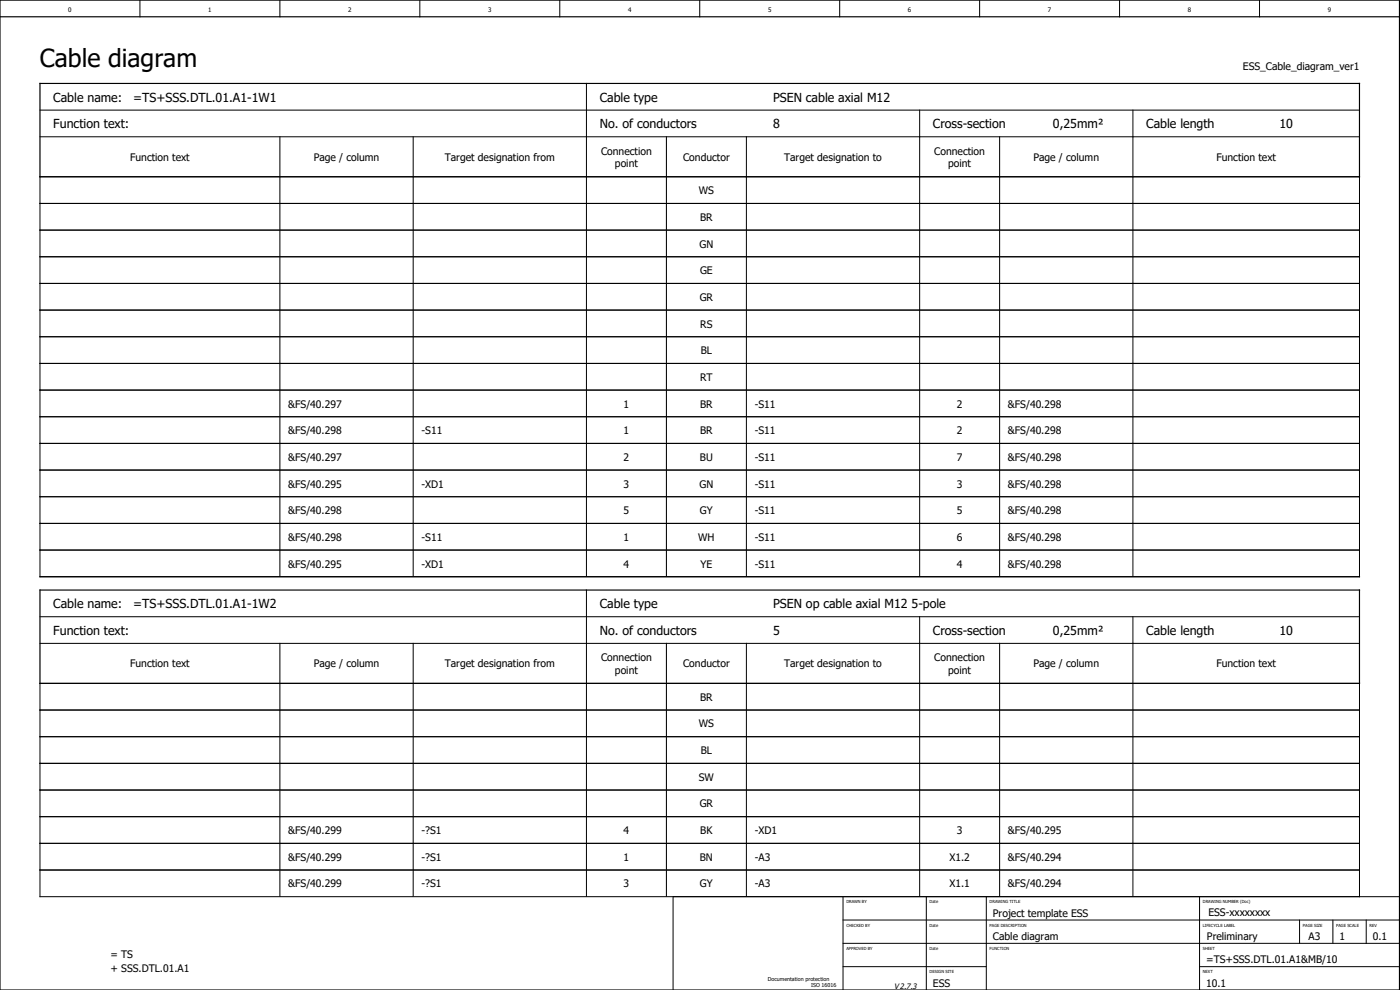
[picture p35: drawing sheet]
<svg xmlns="http://www.w3.org/2000/svg" width="420mm" height="297mm" viewBox="0 0 420 297" stroke-linecap="round" stroke-linejoin="round" font-family="sans-serif">
<defs><g id="words">
<text font-size="7.5" x="12" y="20">Cable diagram</text>
<g font-size="3.7">
<text x="16" y="30.5">Cable name:</text>
<text x="40" y="30.5">=TS+SSS.DTL.01.A1-1W1</text>
<text x="180" y="30.5">Cable type</text>
<text x="232" y="30.5">PSEN cable axial M12</text>
<text x="16" y="38.5">Function text:</text>
<text x="180" y="38.5">No. of conductors</text>
<text x="232" y="38.5">8</text>
<text x="280" y="38.5">Cross-section</text>
<text x="316" y="38.5">0,25mm²</text>
<text x="344" y="38.5">Cable length</text>
<text x="384" y="38.5">10</text>
<text x="16" y="182.5">Cable name:</text>
<text x="40" y="182.5">=TS+SSS.DTL.01.A1-1W2</text>
<text x="180" y="182.5">Cable type</text>
<text x="232" y="182.5">PSEN op cable axial M12 5-pole</text>
<text x="16" y="190.5">Function text:</text>
<text x="180" y="190.5">No. of conductors</text>
<text x="232" y="190.5">5</text>
<text x="280" y="190.5">Cross-section</text>
<text x="316" y="190.5">0,25mm²</text>
<text x="344" y="190.5">Cable length</text>
<text x="384" y="190.5">10</text>
</g>
<g font-size="3.1">
<text x="373" y="21">ESS_Cable_diagram_ver1</text>
<text x="180.4" y="46.4">Connection</text>
<text x="280.4" y="46.4">Connection</text>
<text x="39.1" y="48.3">Function text</text>
<text x="94.1" y="48.3">Page / column</text>
<text x="133.5" y="48.3">Target designation from</text>
<text x="184.6" y="50.1">point</text>
<text x="205" y="48.3">Conductor</text>
<text x="235.3" y="48.3">Target designation to</text>
<text x="284.6" y="50.1">point</text>
<text x="310.1" y="48.3">Page / column</text>
<text x="365.1" y="48.3">Function text</text>
<text x="209.7" y="58.3">WS</text>
<text x="210.1" y="66.3">BR</text>
<text x="209.9" y="74.3">GN</text>
<text x="210.1" y="82.3">GE</text>
<text x="210" y="90.3">GR</text>
<text x="210.2" y="98.3">RS</text>
<text x="210.3" y="106.3">BL</text>
<text x="210.1" y="114.3">RT</text>
<text x="86.5" y="122.3">&amp;FS/40.297</text>
<text x="187.2" y="122.3">1</text>
<text x="210.1" y="122.3">BR</text>
<text x="226.5" y="122.3">-S11</text>
<text x="287.2" y="122.3">2</text>
<text x="302.5" y="122.3">&amp;FS/40.298</text>
<text x="86.5" y="130.3">&amp;FS/40.298</text>
<text x="126.5" y="130.3">-S11</text>
<text x="187.2" y="130.3">1</text>
<text x="210.1" y="130.3">BR</text>
<text x="226.5" y="130.3">-S11</text>
<text x="287.2" y="130.3">2</text>
<text x="302.5" y="130.3">&amp;FS/40.298</text>
<text x="86.5" y="138.3">&amp;FS/40.297</text>
<text x="187.2" y="138.3">2</text>
<text x="210.1" y="138.3">BU</text>
<text x="226.5" y="138.3">-S11</text>
<text x="287.2" y="138.3">7</text>
<text x="302.5" y="138.3">&amp;FS/40.298</text>
<text x="86.5" y="146.3">&amp;FS/40.295</text>
<text x="126.5" y="146.3">-XD1</text>
<text x="187.2" y="146.3">3</text>
<text x="209.9" y="146.3">GN</text>
<text x="226.5" y="146.3">-S11</text>
<text x="287.2" y="146.3">3</text>
<text x="302.5" y="146.3">&amp;FS/40.298</text>
<text x="86.5" y="154.3">&amp;FS/40.298</text>
<text x="187.2" y="154.3">5</text>
<text x="210.1" y="154.3">GY</text>
<text x="226.5" y="154.3">-S11</text>
<text x="287.2" y="154.3">5</text>
<text x="302.5" y="154.3">&amp;FS/40.298</text>
<text x="86.5" y="162.3">&amp;FS/40.298</text>
<text x="126.5" y="162.3">-S11</text>
<text x="187.2" y="162.3">1</text>
<text x="209.6" y="162.3">WH</text>
<text x="226.5" y="162.3">-S11</text>
<text x="287.2" y="162.3">6</text>
<text x="302.5" y="162.3">&amp;FS/40.298</text>
<text x="86.5" y="170.3">&amp;FS/40.295</text>
<text x="126.5" y="170.3">-XD1</text>
<text x="187.2" y="170.3">4</text>
<text x="210.2" y="170.3">YE</text>
<text x="226.5" y="170.3">-S11</text>
<text x="287.2" y="170.3">4</text>
<text x="302.5" y="170.3">&amp;FS/40.298</text>
<text x="39.1" y="200.3">Function text</text>
<text x="94.1" y="200.3">Page / column</text>
<text x="133.5" y="200.3">Target designation from</text>
<text x="180.4" y="198.4">Connection</text>
<text x="184.6" y="202.1">point</text>
<text x="205" y="200.3">Conductor</text>
<text x="235.3" y="200.3">Target designation to</text>
<text x="280.4" y="198.4">Connection</text>
<text x="284.6" y="202.1">point</text>
<text x="310.1" y="200.3">Page / column</text>
<text x="365.1" y="200.3">Function text</text>
<text x="210.1" y="210.3">BR</text>
<text x="209.7" y="218.3">WS</text>
<text x="210.3" y="226.3">BL</text>
<text x="209.7" y="234.3">SW</text>
<text x="210" y="242.3">GR</text>
<text x="86.5" y="250.3">&amp;FS/40.299</text>
<text x="126.5" y="250.3">-?S1</text>
<text x="187.2" y="250.3">4</text>
<text x="210.2" y="250.3">BK</text>
<text x="226.5" y="250.3">-XD1</text>
<text x="287.2" y="250.3">3</text>
<text x="302.5" y="250.3">&amp;FS/40.295</text>
<text x="86.5" y="258.3">&amp;FS/40.299</text>
<text x="126.5" y="258.3">-?S1</text>
<text x="187.2" y="258.3">1</text>
<text x="210" y="258.3">BN</text>
<text x="226.5" y="258.3">-A3</text>
<text x="284.9" y="258.3">X1.2</text>
<text x="302.5" y="258.3">&amp;FS/40.294</text>
<text x="86.5" y="266.3">&amp;FS/40.299</text>
<text x="126.5" y="266.3">-?S1</text>
<text x="187.2" y="266.3">3</text>
<text x="210.1" y="266.3">GY</text>
<text x="226.5" y="266.3">-A3</text>
<text x="284.9" y="266.3">X1.1</text>
<text x="302.5" y="266.3">&amp;FS/40.294</text>
<text x="298" y="275">Project template ESS</text>
<text x="362.6" y="274.9">ESS-xxxxxxxx</text>
<text x="392.7" y="281.9">A3</text>
<text x="33.1" y="287.5">= TS</text>
<text x="298" y="282">Cable diagram</text>
<text x="362.2" y="282">Preliminary</text>
<text x="402" y="282">1</text>
<text x="412" y="282">0.1</text>
<text x="33.1" y="291.5">+ SSS.DTL.01.A1</text>
<text x="362" y="289">=TS+SSS.DTL.01.A1&amp;MB/10</text>
<text x="280" y="296">ESS</text>
<text x="362" y="296">10.1</text>
</g>
<text font-size="2.3" x="268.4" y="296.8">V2.7.3</text>
<g font-size="1.9">
<text x="20.5" y="3.7">0</text>
<text x="62.5" y="3.7">1</text>
<text x="104.5" y="3.7">2</text>
<text x="146.5" y="3.7">3</text>
<text x="188.5" y="3.7">4</text>
<text x="230.5" y="3.7">5</text>
<text x="272.5" y="3.7">6</text>
<text x="314.5" y="3.7">7</text>
<text x="356.5" y="3.7">8</text>
<text x="398.5" y="3.7">9</text>
</g>
<g font-size="1.6">
<text x="230.4" y="294.3">Documentation protection</text>
<text x="243.4" y="296.3">ISO 16016</text>
</g>
<g font-size="1.2">
<text x="254" y="271">DRAWN BY</text>
<text x="279" y="271">Date</text>
<text x="297" y="271">DRAWING TITLE</text>
<text x="361" y="271">DRAWING NUMBER (Doc)</text>
<text x="254" y="278">CHECKED BY</text>
<text x="279" y="278">Date</text>
<text x="297" y="278">PAGE DESCRIPTION</text>
<text x="361" y="278">LIFECYCLE LABEL</text>
<text x="391" y="278">PAGE SIZE</text>
<text x="401" y="278">PAGE SCALE</text>
<text x="411" y="278">REV</text>
<text x="254" y="285">APPROVED BY</text>
<text x="279" y="285">Date</text>
<text x="297" y="285">FUNCTION</text>
<text x="361" y="285">SHEET</text>
<text x="279" y="292">DESIGN SITE</text>
<text x="361" y="292">NEXT</text>
</g>
</g></defs>
<g fill="none" stroke="#000" stroke-width=".3">
<path d="M42 0v5M84 0v5M126 0v5M168 0v5M210 0v5M252 0v5M294 0v5M336 0v5M378 0v5M12 33h396M176 25v28M276 33v20"/>
<path d="M340 33v20M12 41h396M12 53h396v120h-396zM84 41v12M84 53.2v7.7M124 41v12M124 53.2v7.7M176 53.2v7.7M200 41v12M200 53.2v7.7M224 41v12M224 53.2v7.7"/>
<path d="M276 53.2v7.7M300 41v12M300 53.2v7.7M340 53.2v7.7M12 61h396M12 69h396M12 77h396M84 61.2v7.7M84 69.2v7.7M84 77.2v7.7M124 61.2v7.7M124 69.2v7.7"/>
<path d="M124 77.2v7.7M176 61.2v7.7M176 69.2v7.7M176 77.2v7.7M200 61.2v7.7M200 69.2v7.7M200 77.2v7.7M224 61.2v7.7M224 69.2v7.7M224 77.2v7.7M276 61.2v7.7M276 69.2v7.7"/>
<path d="M276 77.2v7.7M300 61.2v7.7M300 69.2v7.7M300 77.2v7.7M340 61.2v7.7M340 69.2v7.7M340 77.2v7.7M12 85h396M12 93h396M84 85.2v7.7M84 93.2v7.7M124 85.2v7.7"/>
<path d="M124 93.2v7.7M176 85.2v7.7M176 93.2v7.7M200 85.2v7.7M200 93.2v7.7M224 85.2v7.7M224 93.2v7.7M276 85.2v7.7M276 93.2v7.7M300 85.2v7.7M300 93.2v7.7M340 85.2v7.7"/>
<path d="M340 93.2v7.7M12 101h396M12 109h396M12 117h396M84 101.2v7.7M84 109.2v7.7M84 117.2v7.7M124 101.2v7.7M124 109.2v7.7M124 117.2v7.7M176 101.2v7.7M176 109.2v7.7"/>
<path d="M176 117.2v7.7M200 101.2v7.7M200 109.2v7.7M200 117.2v7.7M224 101.2v7.7M224 109.2v7.7M224 117.2v7.7M276 101.2v7.7M276 109.2v7.7M276 117.2v7.7M300 101.2v7.7M300 109.2v7.7"/>
<path d="M300 117.2v7.7M340 101.2v7.7M340 109.2v7.7M340 117.2v7.7M12 125h396M12 133h396M84 125.2v7.7M84 133.2v7.7M124 125.2v7.7M124 133.2v7.7M176 125.2v7.7M176 133.2v7.7"/>
<path d="M200 125.2v7.7M200 133.2v7.7M224 125.2v7.7M224 133.2v7.7M276 125.2v7.7M276 133.2v7.7M300 125.2v7.7M300 133.2v7.7M340 125.2v7.7M340 133.2v7.7M12 141h396M12 149h396"/>
<path d="M12 157h396M84 141.2v7.7M84 149.2v7.7M84 157.2v7.7M124 141.2v7.7M124 149.2v7.7M124 157.2v7.7M176 141.2v7.7M176 149.2v7.7M176 157.2v7.7M200 141.2v7.7M200 149.2v7.7"/>
<path d="M200 157.2v7.7M224 141.2v7.7M224 149.2v7.7M224 157.2v7.7M276 141.2v7.7M276 149.2v7.7M276 157.2v7.7M300 141.2v7.7M300 149.2v7.7M300 157.2v7.7M340 141.2v7.7M340 149.2v7.7"/>
<path d="M340 157.2v7.7M12 165h396M84 165.2v7.7M124 165.2v7.7M176 165.2v7.7M176 177v28M200 165.2v7.7M224 165.2v7.7M276 165.2v7.7M300 165.2v7.7M340 165.2v7.7M12 185h396"/>
<path d="M12 193h396M84 193v12M124 193v12M200 193v12M224 193v12M276 185v20M300 193v12M340 185v20M12 213h396M84 205.2v7.7M84 213.2v7.7M124 205.2v7.7"/>
<path d="M124 213.2v7.7M176 205.2v7.7M176 213.2v7.7M200 205.2v7.7M200 213.2v7.7M224 205.2v7.7M224 213.2v7.7M276 205.2v7.7M276 213.2v7.7M300 205.2v7.7M300 213.2v7.7M340 205.2v7.7"/>
<path d="M340 213.2v7.7M12 221h396M12 229h396M12 237h396M84 221.2v7.7M84 229.2v7.7M84 237.2v7.7M124 221.2v7.7M124 229.2v7.7M124 237.2v7.7M176 221.2v7.7M176 229.2v7.7"/>
<path d="M176 237.2v7.7M200 221.2v7.7M200 229.2v7.7M200 237.2v7.7M224 221.2v7.7M224 229.2v7.7M224 237.2v7.7M276 221.2v7.7M276 229.2v7.7M276 237.2v7.7M300 221.2v7.7M300 229.2v7.7"/>
<path d="M300 237.2v7.7M340 221.2v7.7M340 229.2v7.7M340 237.2v7.7M12 245h396M12 253h396M84 245.2v7.7M84 253.2v7.7M124 245.2v7.7M124 253.2v7.7M176 245.2v7.7M176 253.2v7.7"/>
<path d="M200 245.2v7.7M200 253.2v7.7M224 245.2v7.7M224 253.2v7.7M276 245.2v7.7M276 253.2v7.7M300 245.2v7.7M300 253.2v7.7M340 245.2v7.7M340 253.2v7.7M12 261h396M84 261.2v7.7"/>
<path d="M124 261.2v7.7M176 261.2v7.7M200 261.2v7.7M202 269v28M224 261.2v7.7M253 276h167M253 269v28M276 261.2v7.7M278 269v28M296 269v28M300 261.2v7.7M340 261.2v7.7"/>
<path d="M360 269v28M390 276v7M400 276v7M408 269v-64h-396v64h408M410 276v7M253 283h167M253 290h43M360 290h60"/>
</g>
<path d="M0 5h420M0 0h420v297h-420zM12 25h396v28h-396zM12 177h396v28h-396zM12 173h396" fill="none" stroke="#000" stroke-width=".35"/>
<use href="#words"/>
</svg>
